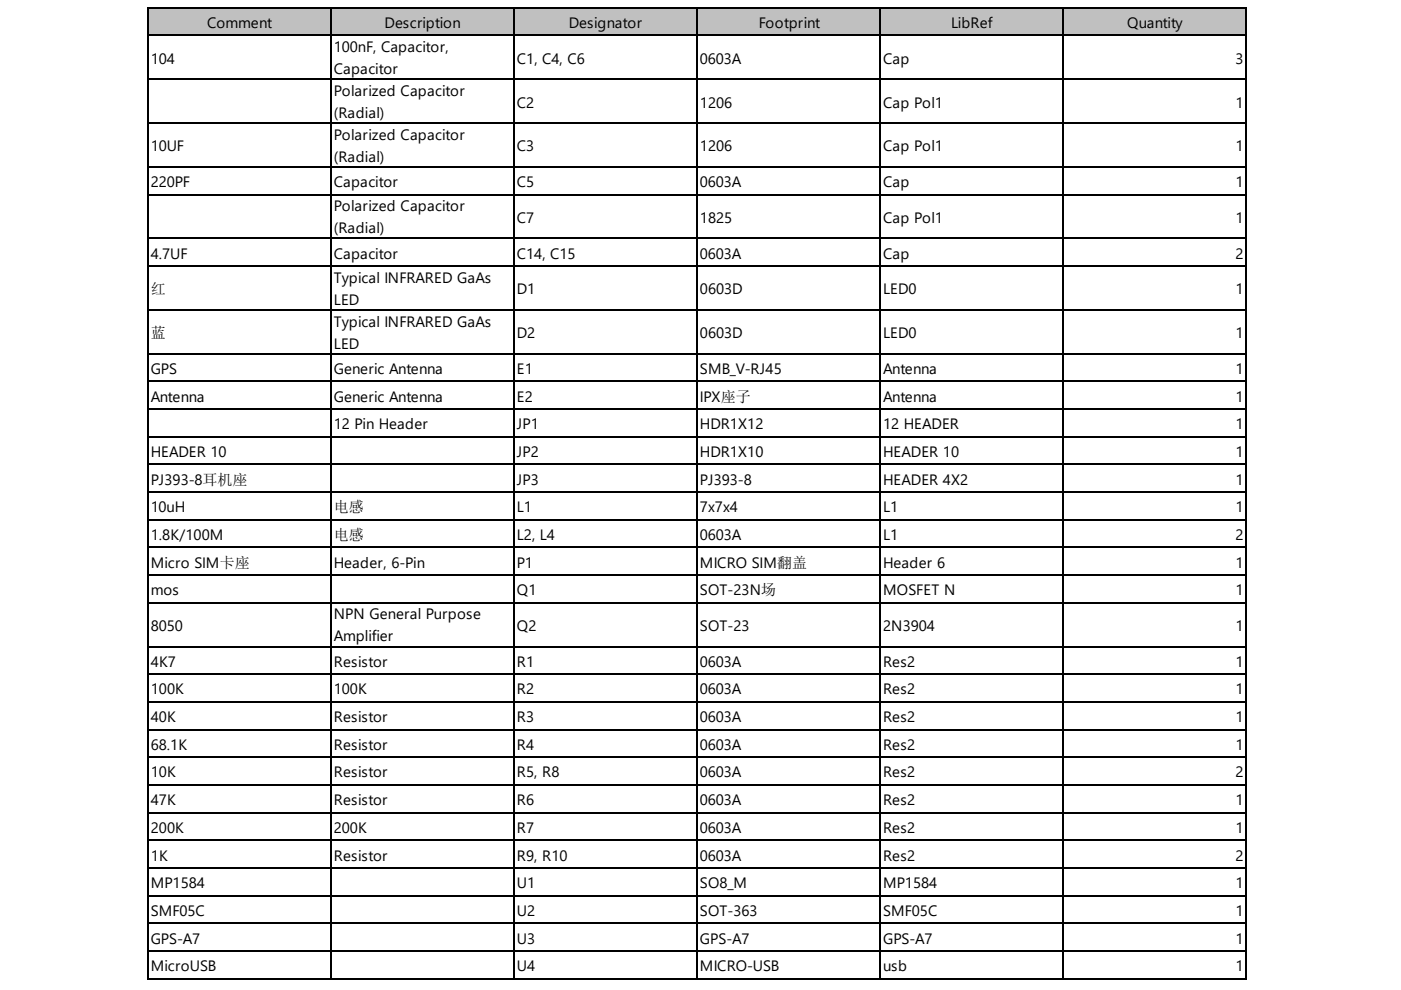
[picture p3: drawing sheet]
<svg xmlns="http://www.w3.org/2000/svg" width="297mm" height="210mm" viewBox="0 0 297 210" stroke-linecap="round" stroke-linejoin="round" font-family="sans-serif">
<defs><g id="words">
<g font-size="3.2">
<text x="43.9" y="5.9">Comment</text>
<text x="81.5" y="5.9">Description</text>
<text x="120.6" y="5.9">Designator</text>
<text x="160.9" y="5.9">Footprint</text>
<text x="201.6" y="5.9">LibRef</text>
<text x="239" y="5.9">Quantity</text>
<text x="70.8" y="11.1">100nF, Capacitor,</text>
<text x="32" y="13.5">104</text>
<text x="70.8" y="15.7">Capacitor</text>
<text x="109.6" y="13.5">C1, C4, C6</text>
<text x="148.4" y="13.5">0603A</text>
<text x="187.2" y="13.5">Cap</text>
<text x="261.9" y="13.5">3</text>
<text x="70.8" y="20.3">Polarized Capacitor</text>
<text x="109.6" y="22.8">C2</text>
<text x="148.4" y="22.8">1206</text>
<text x="187.2" y="22.8">Cap Pol1</text>
<text x="261.9" y="22.8">1</text>
<text x="70.8" y="25">(Radial)</text>
<text x="70.8" y="29.6">Polarized Capacitor</text>
<text x="32" y="32.1">10UF</text>
<text x="70.8" y="34.3">(Radial)</text>
<text x="109.6" y="32.1">C3</text>
<text x="148.4" y="32.1">1206</text>
<text x="187.2" y="32.1">Cap Pol1</text>
<text x="261.9" y="32.1">1</text>
<text x="32" y="39.7">220PF</text>
<text x="70.8" y="39.7">Capacitor</text>
<text x="109.6" y="39.7">C5</text>
<text x="148.4" y="39.7">0603A</text>
<text x="187.2" y="39.7">Cap</text>
<text x="261.9" y="39.7">1</text>
<text x="70.8" y="44.8">Polarized Capacitor</text>
<text x="109.6" y="47.2">C7</text>
<text x="148.4" y="47.2">1825</text>
<text x="187.2" y="47.2">Cap Pol1</text>
<text x="261.9" y="47.2">1</text>
<text x="70.8" y="49.4">(Radial)</text>
<text x="32" y="54.8">4.7UF</text>
<text x="70.8" y="54.8">Capacitor</text>
<text x="70.8" y="60">Typical INFRARED GaAs</text>
<text x="109.6" y="54.8">C14, C15</text>
<text x="148.4" y="54.8">0603A</text>
<text x="187.2" y="54.8">Cap</text>
<text x="261.9" y="54.8">2</text>
<text x="32" y="62.4">红</text>
<text x="70.8" y="64.6">LED</text>
<text x="109.6" y="62.4">D1</text>
<text x="148.4" y="62.4">0603D</text>
<text x="187.2" y="62.4">LED0</text>
<text x="261.9" y="62.4">1</text>
<text x="32" y="71.7">蓝</text>
<text x="70.8" y="69.2">Typical INFRARED GaAs</text>
<text x="109.6" y="71.7">D2</text>
<text x="148.4" y="71.7">0603D</text>
<text x="187.2" y="71.7">LED0</text>
<text x="261.9" y="71.7">1</text>
<text x="70.8" y="73.9">LED</text>
<text x="32" y="79.3">GPS</text>
<text x="70.8" y="79.3">Generic Antenna</text>
<text x="109.6" y="79.3">E1</text>
<text x="148.4" y="79.3">SMB_V-RJ45</text>
<text x="187.2" y="79.3">Antenna</text>
<text x="261.9" y="79.3">1</text>
<text x="32" y="85.1">Antenna</text>
<text x="70.8" y="85.1">Generic Antenna</text>
<text x="109.6" y="85.1">E2</text>
<text x="148.4" y="85.1">IPX座子</text>
<text x="187.2" y="85.1">Antenna</text>
<text x="261.9" y="85.1">1</text>
<text x="70.8" y="91">12 Pin Header</text>
<text x="109.6" y="91">JP1</text>
<text x="148.4" y="91">HDR1X12</text>
<text x="187.2" y="91">12 HEADER</text>
<text x="261.9" y="91">1</text>
<text x="32" y="96.9">HEADER 10</text>
<text x="109.6" y="96.9">JP2</text>
<text x="148.4" y="96.9">HDR1X10</text>
<text x="187.2" y="96.9">HEADER 10</text>
<text x="261.9" y="96.9">1</text>
<text x="32" y="102.7">PJ393-8耳机座</text>
<text x="109.6" y="102.7">JP3</text>
<text x="148.4" y="102.7">PJ393-8</text>
<text x="187.2" y="102.7">HEADER 4X2</text>
<text x="261.9" y="102.7">1</text>
<text x="32" y="108.6">10uH</text>
<text x="70.8" y="108.6">电感</text>
<text x="109.6" y="108.6">L1</text>
<text x="148.4" y="108.6">7x7x4</text>
<text x="187.2" y="108.6">L1</text>
<text x="261.9" y="108.6">1</text>
<text x="32" y="114.5">1.8K/100M</text>
<text x="70.8" y="114.5">电感</text>
<text x="109.6" y="114.5">L2, L4</text>
<text x="148.4" y="114.5">0603A</text>
<text x="187.2" y="114.5">L1</text>
<text x="261.9" y="114.5">2</text>
<text x="32" y="120.3">Micro SIM卡座</text>
<text x="70.8" y="120.3">Header, 6-Pin</text>
<text x="109.6" y="120.3">P1</text>
<text x="148.4" y="120.3">MICRO SIM翻盖</text>
<text x="187.2" y="120.3">Header 6</text>
<text x="261.9" y="120.3">1</text>
<text x="32" y="126.2">mos</text>
<text x="70.8" y="131.3">NPN General Purpose</text>
<text x="109.6" y="126.2">Q1</text>
<text x="148.4" y="126.2">SOT-23N场</text>
<text x="187.2" y="126.2">MOSFET N</text>
<text x="261.9" y="126.2">1</text>
<text x="32" y="133.8">8050</text>
<text x="70.8" y="136">Amplifier</text>
<text x="109.6" y="133.8">Q2</text>
<text x="148.4" y="133.8">SOT-23</text>
<text x="187.2" y="133.8">2N3904</text>
<text x="261.9" y="133.8">1</text>
<text x="32" y="141.4">4K7</text>
<text x="70.8" y="141.4">Resistor</text>
<text x="109.6" y="141.4">R1</text>
<text x="148.4" y="141.4">0603A</text>
<text x="187.2" y="141.4">Res2</text>
<text x="261.9" y="141.4">1</text>
<text x="32" y="147.2">100K</text>
<text x="70.8" y="147.2">100K</text>
<text x="109.6" y="147.2">R2</text>
<text x="148.4" y="147.2">0603A</text>
<text x="187.2" y="147.2">Res2</text>
<text x="261.9" y="147.2">1</text>
<text x="32" y="153.1">40K</text>
<text x="70.8" y="153.1">Resistor</text>
<text x="109.6" y="153.1">R3</text>
<text x="148.4" y="153.1">0603A</text>
<text x="187.2" y="153.1">Res2</text>
<text x="261.9" y="153.1">1</text>
<text x="32" y="159">68.1K</text>
<text x="70.8" y="159">Resistor</text>
<text x="109.6" y="159">R4</text>
<text x="148.4" y="159">0603A</text>
<text x="187.2" y="159">Res2</text>
<text x="261.9" y="159">1</text>
<text x="32" y="164.8">10K</text>
<text x="70.8" y="164.8">Resistor</text>
<text x="109.6" y="164.8">R5, R8</text>
<text x="148.4" y="164.8">0603A</text>
<text x="187.2" y="164.8">Res2</text>
<text x="261.9" y="164.8">2</text>
<text x="32" y="170.7">47K</text>
<text x="70.8" y="170.7">Resistor</text>
<text x="109.6" y="170.7">R6</text>
<text x="148.4" y="170.7">0603A</text>
<text x="187.2" y="170.7">Res2</text>
<text x="261.9" y="170.7">1</text>
<text x="32" y="176.6">200K</text>
<text x="70.8" y="176.6">200K</text>
<text x="109.6" y="176.6">R7</text>
<text x="148.4" y="176.6">0603A</text>
<text x="187.2" y="176.6">Res2</text>
<text x="261.9" y="176.6">1</text>
<text x="32" y="182.4">1K</text>
<text x="70.8" y="182.4">Resistor</text>
<text x="109.6" y="182.4">R9, R10</text>
<text x="148.4" y="182.4">0603A</text>
<text x="187.2" y="182.4">Res2</text>
<text x="261.9" y="182.4">2</text>
<text x="32" y="188.3">MP1584</text>
<text x="109.6" y="188.3">U1</text>
<text x="148.4" y="188.3">SO8_M</text>
<text x="187.2" y="188.3">MP1584</text>
<text x="261.9" y="188.3">1</text>
<text x="32" y="194.2">SMF05C</text>
<text x="109.6" y="194.2">U2</text>
<text x="148.4" y="194.2">SOT-363</text>
<text x="187.2" y="194.2">SMF05C</text>
<text x="261.9" y="194.2">1</text>
<text x="32" y="200.1">GPS-A7</text>
<text x="109.6" y="200.1">U3</text>
<text x="148.4" y="200.1">GPS-A7</text>
<text x="187.2" y="200.1">GPS-A7</text>
<text x="261.9" y="200.1">1</text>
<text x="32" y="205.9">MicroUSB</text>
<text x="109.6" y="205.9">U4</text>
<text x="148.4" y="205.9">MICRO-USB</text>
<text x="187.2" y="205.9">usb</text>
<text x="261.9" y="205.9">1</text>
</g>
</g></defs>
<g fill="#c0c0c0">
<path d="M31.4 1.7h38.9v5.9h-38.9z" fill-rule="evenodd"/>
<path d="M70 1.7h39.1v5.9h-39.1z" fill-rule="evenodd"/>
<path d="M108.9 1.7h39v5.9h-39z" fill-rule="evenodd"/>
<path d="M147.7 1.7h39v5.9h-39z" fill-rule="evenodd"/>
<path d="M186.5 1.7h39.1v5.9h-39.1z" fill-rule="evenodd"/>
<path d="M225.3 1.7h39.1v5.9h-39.1z" fill-rule="evenodd"/>
</g>
<g fill="none" stroke="#000" stroke-width=".24">
<path d="M31.2 1.6h233.2M31.2 7.5h233.2M31.2 16.8h233.2M31.3 1.5v206.1M70.2 1.5v206.1M109 1.5v206.1M147.8 1.5v206.1M186.6 1.5v206.1M225.4 1.5v206.1M264.3 1.5v206.1M31.2 26.1h233.2M31.2 35.4h233.2"/>
<path d="M31.2 41.3h233.2M31.2 50.5h233.2M31.2 56.4h233.2M31.2 65.7h233.2M31.2 75h233.2M31.2 80.9h233.2M31.2 86.7h233.2M31.2 92.6h233.2M31.2 98.5h233.2M31.2 104.3h233.2M31.2 110.2h233.2M31.2 116.1h233.2"/>
<path d="M31.2 121.9h233.2M31.2 127.8h233.2M31.2 137.1h233.2M31.2 143h233.2M31.2 148.8h233.2M31.2 154.7h233.2M31.2 160.6h233.2M31.2 166.4h233.2M31.2 172.3h233.2M31.2 178.2h233.2M31.2 184h233.2M31.2 189.9h233.2"/>
<path d="M31.2 195.8h233.2M31.2 201.6h233.2M31.2 207.5h233.2"/>
</g>
<use href="#words"/>
</svg>
